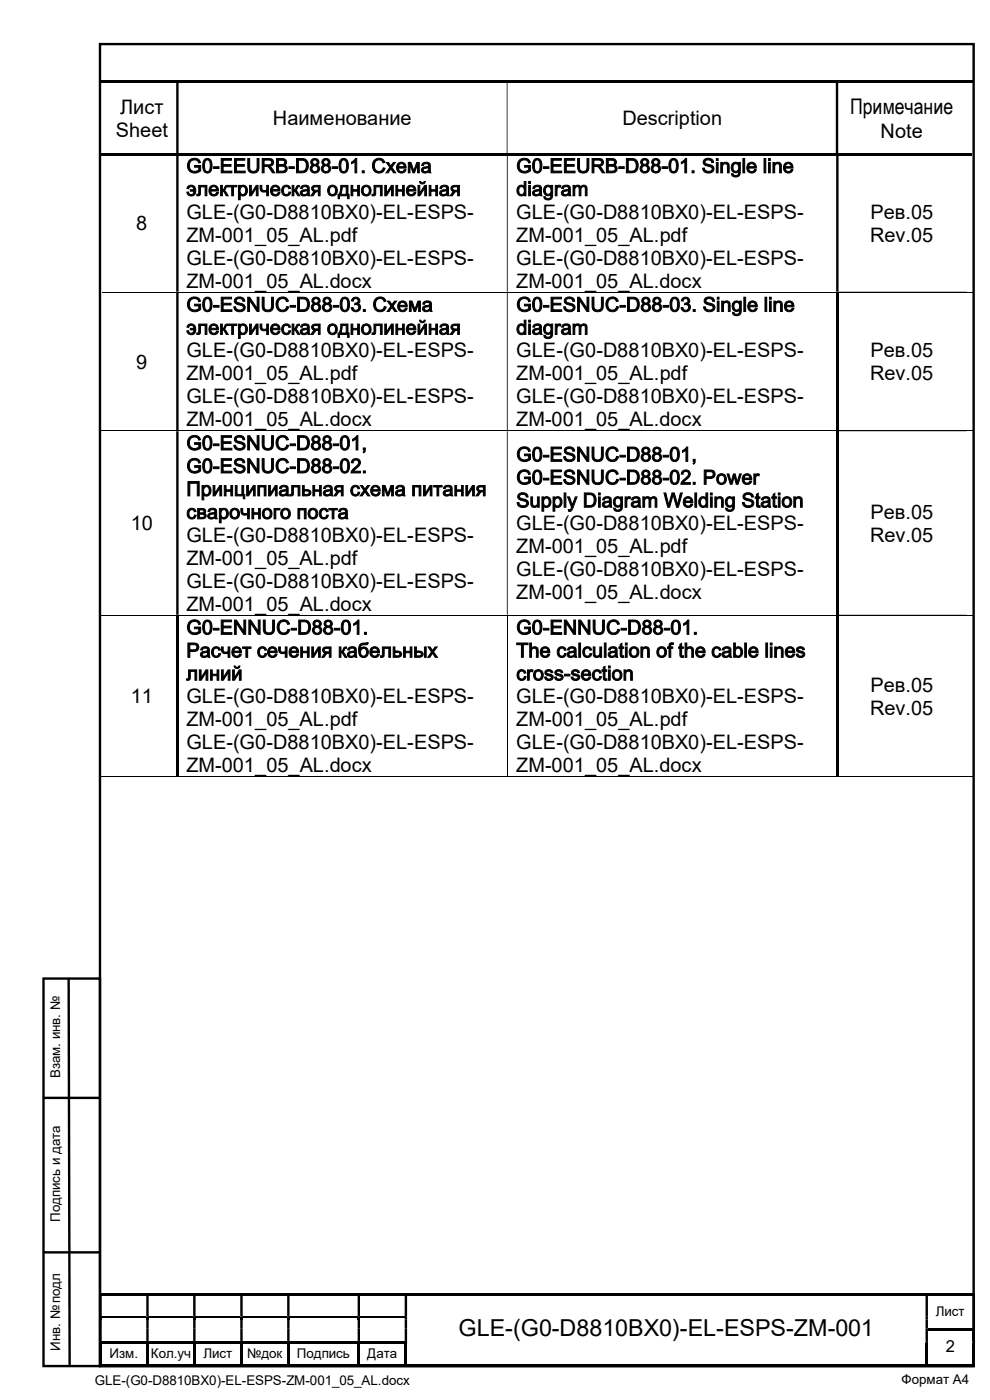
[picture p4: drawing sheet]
<svg xmlns="http://www.w3.org/2000/svg" width="210mm" height="297mm" viewBox="0 0 210 297" stroke-linecap="round" stroke-linejoin="round" font-family="sans-serif">
<defs><g id="words">
<text font-size="5" x="97.3" y="283.5">GLE-(G0-D8810BX0)-EL-ESPS-ZM-001</text>
<text font-size="4.6" x="180.3" y="24.3">Примечание</text>
<g font-size="4.2">
<text x="24.6" y="29">Sheet</text>
<text x="25.5" y="24.1">Лист</text>
<text x="57.9" y="26.6">Наименование</text>
<text x="132.1" y="26.6">Description</text>
<text x="186.8" y="29.2">Note</text>
<text x="39.5" y="36.7">G0-EEURB-D88-01. Cхема</text>
<text x="39.5" y="41.5">электрическая однолинейная</text>
<text x="109.5" y="36.7">G0-EEURB-D88-01. Single line</text>
<text x="109.5" y="41.5">diagram</text>
<text x="39.5" y="46.4">GLE-(G0-D8810BX0)-EL-ESPS-</text>
<text x="109.5" y="46.4">GLE-(G0-D8810BX0)-EL-ESPS-</text>
<text x="184.7" y="46.4">Рев.05</text>
<text x="28.9" y="48.9">8</text>
<text x="39.5" y="51.3">ZM-001_05_AL.pdf</text>
<text x="109.5" y="51.3">ZM-001_05_AL.pdf</text>
<text x="184.6" y="51.3">Rev.05</text>
<text x="39.5" y="56.1">GLE-(G0-D8810BX0)-EL-ESPS-</text>
<text x="109.5" y="56.1">GLE-(G0-D8810BX0)-EL-ESPS-</text>
<text x="39.5" y="61">ZM-001_05_AL.docx</text>
<text x="109.5" y="61">ZM-001_05_AL.docx</text>
<text x="39.5" y="66.1">G0-ESNUC-D88-03. Cхема</text>
<text x="39.5" y="71">электрическая однолинейная</text>
<text x="109.5" y="66.1">G0-ESNUC-D88-03. Single line</text>
<text x="109.5" y="71">diagram</text>
<text x="39.5" y="75.8">GLE-(G0-D8810BX0)-EL-ESPS-</text>
<text x="109.5" y="75.8">GLE-(G0-D8810BX0)-EL-ESPS-</text>
<text x="184.7" y="75.8">Рев.05</text>
<text x="28.9" y="78.2">9</text>
<text x="39.5" y="80.7">ZM-001_05_AL.pdf</text>
<text x="109.5" y="80.7">ZM-001_05_AL.pdf</text>
<text x="184.6" y="80.7">Rev.05</text>
<text x="39.5" y="85.6">GLE-(G0-D8810BX0)-EL-ESPS-</text>
<text x="109.5" y="85.6">GLE-(G0-D8810BX0)-EL-ESPS-</text>
<text x="39.5" y="90.4">ZM-001_05_AL.docx</text>
<text x="39.5" y="95.5">G0-ESNUC-D88-01,</text>
<text x="109.5" y="90.4">ZM-001_05_AL.docx</text>
<text x="39.5" y="100.3">G0-ESNUC-D88-02.</text>
<text x="109.5" y="97.9">G0-ESNUC-D88-01,</text>
<text x="39.5" y="105.2">Принципиальная схема питания</text>
<text x="109.5" y="102.7">G0-ESNUC-D88-02. Power</text>
<text x="109.5" y="107.6">Supply Diagram Welding Station</text>
<text x="27.7" y="112.5">10</text>
<text x="39.5" y="110.1">сварочного поста</text>
<text x="109.5" y="112.5">GLE-(G0-D8810BX0)-EL-ESPS-</text>
<text x="184.7" y="110.1">Рев.05</text>
<text x="39.5" y="114.9">GLE-(G0-D8810BX0)-EL-ESPS-</text>
<text x="39.5" y="119.8">ZM-001_05_AL.pdf</text>
<text x="109.5" y="117.3">ZM-001_05_AL.pdf</text>
<text x="184.6" y="114.9">Rev.05</text>
<text x="39.5" y="124.7">GLE-(G0-D8810BX0)-EL-ESPS-</text>
<text x="109.5" y="122.2">GLE-(G0-D8810BX0)-EL-ESPS-</text>
<text x="39.5" y="129.5">ZM-001_05_AL.docx</text>
<text x="109.5" y="127.1">ZM-001_05_AL.docx</text>
<text x="39.5" y="134.6">G0-ENNUC-D88-01.</text>
<text x="109.5" y="134.6">G0-ENNUC-D88-01.</text>
<text x="39.5" y="139.4">Расчет сечения кабельных</text>
<text x="109.5" y="139.4">The calculation of the cable lines</text>
<text x="27.7" y="149.2">11</text>
<text x="39.5" y="144.3">линий</text>
<text x="39.5" y="149.2">GLE-(G0-D8810BX0)-EL-ESPS-</text>
<text x="109.5" y="144.3">cross-section</text>
<text x="109.5" y="149.2">GLE-(G0-D8810BX0)-EL-ESPS-</text>
<text x="184.7" y="146.7">Рев.05</text>
<text x="39.5" y="154.1">ZM-001_05_AL.pdf</text>
<text x="109.5" y="154.1">ZM-001_05_AL.pdf</text>
<text x="184.6" y="151.6">Rev.05</text>
<text x="39.5" y="158.9">GLE-(G0-D8810BX0)-EL-ESPS-</text>
<text x="109.5" y="158.9">GLE-(G0-D8810BX0)-EL-ESPS-</text>
<text x="39.5" y="163.8">ZM-001_05_AL.docx</text>
<text x="109.5" y="163.8">ZM-001_05_AL.docx</text>
</g>
<text font-size="3.5" x="200.6" y="286.9">2</text>
<g font-size="2.8">
<text x="12.8" y="228.8" transform="rotate(-90 12.8 228.8)">Взам. инв. №</text>
<text x="12.8" y="259.2" transform="rotate(-90 12.8 259.2)">Подпись и дата</text>
<text x="198.5" y="279.1">Лист</text>
<text x="12.8" y="286.6" transform="rotate(-90 12.8 286.6)">Инв. № подл</text>
<text x="20.1" y="293.8">GLE-(G0-D8810BX0)-EL-ESPS-ZM-001_05_AL.docx</text>
<text x="23.2" y="288">Изм.</text>
<text x="32" y="288">Кол.уч</text>
<text x="43.1" y="288">Лист</text>
<text x="52.4" y="288">№док</text>
<text x="63" y="288">Подпись</text>
<text x="77.9" y="288">Дата</text>
<text x="191.3" y="293.7">Формат А4</text>
</g>
</g></defs>
<path d="M21.2 9.4h185.3v280.5h-185.3zM9.2 207.6h12v82.2h-12zM14.6 207.6l.2 82.1M9.3 232.9h12M9.2 265.7h12" fill="none" stroke="#000" stroke-width=".51"/>
<g fill="#000">
<path d="M40.3 17h.6v.6h-.6z" fill-rule="evenodd"/>
<path d="M123.4 17h82.7v.5h-82.7z" fill-rule="evenodd"/>
<path d="M177.8 17h27.2v.5h-27.2zM37.4 17.6h.5v14.9h-.5zM107.5 17.6h.2v14.9h-.2zM177.3 17.6h.5v14.9h-.5z" fill-rule="evenodd"/>
<path d="M206.1 17h.6v.6h-.6z" fill-rule="evenodd"/>
<path d="M123.2 32.5h82.4v.5h-82.4z" fill-rule="evenodd"/>
<path d="M177.9 32.5h27.2v.5h-27.2zM37.4 33.1h.5v28.8h-.5zM107.5 33.1h.2v28.8h-.2zM177.4 33.1h.5v28.8h-.5z" fill-rule="evenodd"/>
<path d="M177.9 61.9h27.2v.2h-27.2zM37.4 62.1h.5v29.2h-.5zM107.5 62.1h.2v29.2h-.2z" fill-rule="evenodd"/>
<path d="M177.9 91.3h27.2v.2h-27.2zM37.4 91.5h.5v38.9h-.5zM107.5 91.5h.2v38.9h-.2z" fill-rule="evenodd"/>
<path d="M177.9 130.4h27.2v.2h-27.2zM22.3 164.7h15.1v.1h-15.1z" fill-rule="evenodd"/>
<path d="M21 274.3h.5v.6h-.5z" fill-rule="evenodd"/>
<path d="M21 274.9h.5v4.5h-.5zM31 274.9h.5v4.5h-.5zM41 274.9h.5v4.5h-.5zM51 274.9h.5v4.5h-.5zM60.9 274.9h.5v4.5h-.5zM75.9 274.9h.5v4.5h-.5zM85.9 274.9h.5v4.5h-.5zM196.3 274.9h.5v4.5h-.5zM206.3 274.9h.5v4.5h-.5z" fill-rule="evenodd"/>
<path d="M31 274.3h.5v.6h-.5z" fill-rule="evenodd"/>
<path d="M41 274.3h.5v.6h-.5z" fill-rule="evenodd"/>
<path d="M51 274.3h.5v.6h-.5z" fill-rule="evenodd"/>
<path d="M60.9 274.3h.5v.6h-.5z" fill-rule="evenodd"/>
<path d="M75.9 274.3h.5v.6h-.5z" fill-rule="evenodd"/>
<path d="M85.9 274.3h.5v.6h-.5z" fill-rule="evenodd"/>
<path d="M85.9 279.4h.5v.5h-.5zM196.3 279.4h.6v.5h-.6zM206.3 279.4h.5v.5h-.5zM21 279.9h.5v1.9h-.5zM31 279.9h.5v1.9h-.5zM41 279.9h.5v1.9h-.5zM51 279.9h.5v1.9h-.5zM60.9 279.9h.5v1.9h-.5zM75.9 279.9h.5v1.9h-.5z" fill-rule="evenodd"/>
<path d="M85.9 279.9h.5v1.9h-.5zM196.3 279.9h.6v1.9h-.6zM206.3 279.9h.5v1.9h-.5z" fill-rule="evenodd"/>
<path d="M196.3 274.3h.5v.6h-.5z" fill-rule="evenodd"/>
<path d="M206.3 274.3h.5v.6h-.5z" fill-rule="evenodd"/>
<path d="M21 281.8h.5v.6h-.5zM31 281.8h.5v.6h-.5zM41 281.8h.5v.6h-.5zM51 281.8h.5v.6h-.5zM60.9 281.8h.5v.6h-.5zM75.9 281.8h.5v.6h-.5zM85.9 281.8h.5v.6h-.5zM196.3 281.8h.5v.6h-.5z" fill-rule="evenodd"/>
<path d="M21 285h.5v4.9h-.5z" fill-rule="evenodd"/>
<path d="M21 289.4h10v.5h-10z" fill-rule="evenodd"/>
<path d="M31 285h.5v4.9h-.5z" fill-rule="evenodd"/>
<path d="M41 285h.5v4.9h-.5z" fill-rule="evenodd"/>
<path d="M51 285h.5v4.9h-.5z" fill-rule="evenodd"/>
<path d="M60.9 285h.5v4.9h-.5z" fill-rule="evenodd"/>
<path d="M75.9 285h.5v4.9h-.5z" fill-rule="evenodd"/>
<path d="M85.9 284.5h.5v.5h-.5zM196.3 284.5h.6v.5h-.6zM206.3 284.5h.5v.5h-.5z" fill-rule="evenodd"/>
<path d="M85.9 285h.5v4.9h-.5z" fill-rule="evenodd"/>
<path d="M196.3 285h.5v4.9h-.5z" fill-rule="evenodd"/>
<path d="M206.3 281.8h.5v.6h-.5zM21 282.4h.5v2.1h-.5zM31 282.4h.5v2.1h-.5zM41 282.4h.5v2.1h-.5zM51 282.4h.5v2.1h-.5zM60.9 282.4h.5v2.1h-.5zM75.9 282.4h.5v2.1h-.5zM85.9 282.4h.5v2.1h-.5zM196.3 282.4h.6v2.1h-.6z" fill-rule="evenodd"/>
<path d="M206.3 285h.5v4.9h-.5z" fill-rule="evenodd"/>
</g>
<g fill="#000">
<path d="M21.4 17h18.9v.5h-18.9zM40.9 17h82.5v.5h-82.5zM123.4 17.5l.2 .1zM21.3 32.5h19v.5h-19zM40.3 32.5h.6v.6h-.6zM40.9 32.5h82.3v.5h-82.3zM123.2 33l.2 .1zM205.6 32.5h.6v.6h-.6zM177.4 62.1h.5v29.2h-.5zM177.4 91.5h.5v38.9h-.5zM37.4 130.6h.5v34.1h-.5zM177.4 130.6h.5v34.1h-.5z"/>
<path d="M21 279.4h.5v.5h-.5zM21.5 274.3h9.5v.5h-9.5zM31 279.4h.5v.5h-.5zM31.5 274.3h9.5v.5h-9.5zM41 279.4h.5v.5h-.5zM41.5 274.3h9.5v.5h-9.5zM51 279.4h.5v.5h-.5zM51.5 274.3h9.4v.5h-9.4zM60.9 279.4h.5v.5h-.5zM61.4 274.3h14.5v.5h-14.5zM75.9 279.4h.5v.5h-.5zM76.4 274.3h9.5v.5h-9.5z"/>
<path d="M86.4 274.3h109.9v.5h-109.9zM196.8 274.3h9.5v.5h-9.5zM21 284.5h.5v.5h-.5zM21.5 284.5h9.5v.5h-9.5zM31 284.5h.5v.5h-.5zM31.5 284.5h9.5v.5h-9.5zM31.5 289.4h9.5v.5h-9.5zM41 284.5h.5v.5h-.5zM41.5 284.5h9.5v.5h-9.5zM41.5 289.4h9.5v.5h-9.5zM51 284.5h.5v.5h-.5zM51.5 284.5h9.4v.5h-9.4z"/>
<path d="M51.5 289.4h9.4v.5h-9.4zM60.9 284.5h.5v.5h-.5zM61.4 284.5h14.5v.5h-14.5zM61.4 289.4h14.5v.5h-14.5zM75.9 284.5h.5v.5h-.5zM76.4 284.5h9.5v.5h-9.5zM76.4 289.4h9.5v.5h-9.5zM86.4 289.4h109.9v.5h-109.9zM196.8 281.8h9.5v.5h-9.5zM196.8 289.4h9.5v.5h-9.5zM206.3 282.4h.5v2.1h-.5zM206.3 289.4h.5v.5h-.5z"/>
</g>
<path d="M21.5 279.5h9.5M31.5 279.5h9.5M41.5 279.5h9.5M51.5 279.5h9.4M61.4 279.5h14.5M76.4 279.5h9.5" fill="none" stroke="#000" stroke-width=".25"/>
<path d="M21.6 62h184.7M21.6 91.4h184.8M21.5 130.5h184.9M107.6 130.6v34.2M21.4 164.8h86.1M107.7 164.8h98.7" fill="none" stroke="#000" stroke-width=".21"/>
<use href="#words"/>
</svg>
